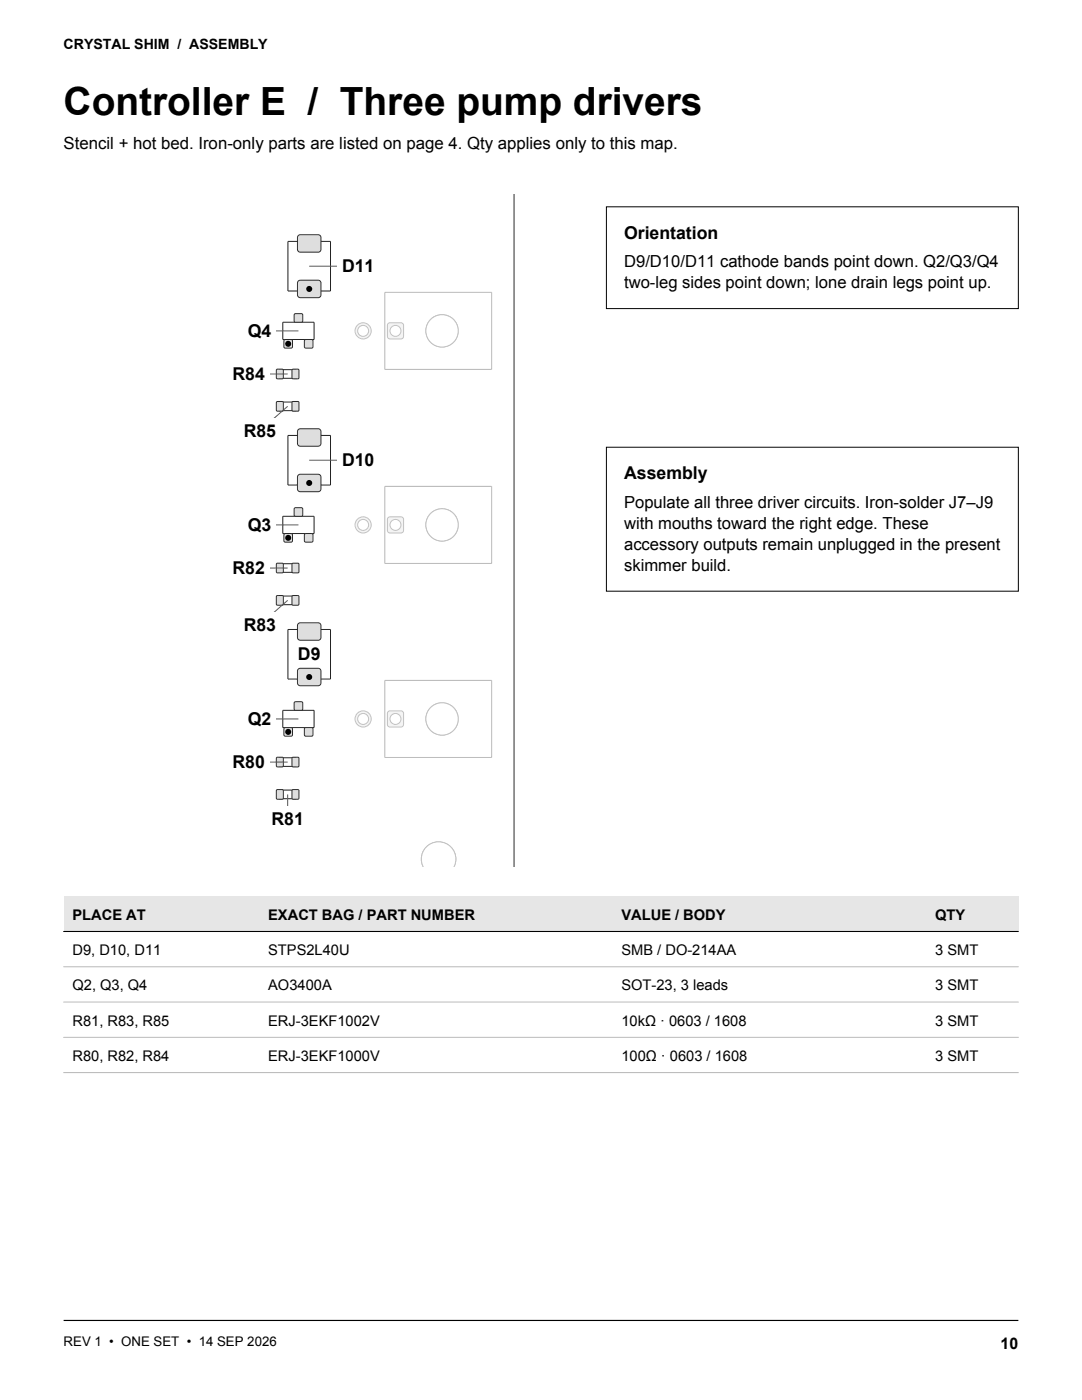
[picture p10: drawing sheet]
<svg xmlns="http://www.w3.org/2000/svg" width="216mm" height="279mm" viewBox="0 0 216 279" stroke-linecap="round" stroke-linejoin="round" font-family="sans-serif">
<defs><g id="words">
<text font-size="7.8" x="12.7" y="22.9">Controller E / Three pump drivers</text>
<g font-size="3.5">
<text x="124.5" y="47.6">Orientation</text>
<text x="68.2" y="54.3">D11</text>
<text x="49.4" y="67.2">Q4</text>
<text x="46.4" y="75.8">R84</text>
<text x="48.6" y="87.1">R85</text>
<text x="68.2" y="93">D10</text>
<text x="124.5" y="95.6">Assembly</text>
<text x="49.4" y="106">Q3</text>
<text x="46.4" y="114.6">R82</text>
<text x="48.6" y="125.9">R83</text>
<text x="59.4" y="131.8">D9</text>
<text x="49.4" y="144.7">Q2</text>
<text x="46.4" y="153.3">R80</text>
<text x="54.2" y="164.6">R81</text>
</g>
<text font-size="3.4" x="12.7" y="29.8">Stencil + hot bed. Iron-only parts are listed on page 4. Qty applies only to this map.</text>
<g font-size="3.3">
<text x="124.5" y="53.3">D9/D10/D11 cathode bands point down. Q2/Q3/Q4</text>
<text x="124.5" y="57.5">two-leg sides point down; lone drain legs point up.</text>
<text x="124.5" y="101.3">Populate all three driver circuits. Iron-solder J7–J9</text>
<text x="124.5" y="105.5">with mouths toward the right edge. These</text>
<text x="124.5" y="109.7">accessory outputs remain unplugged in the present</text>
<text x="124.5" y="113.9">skimmer build.</text>
</g>
<text font-size="3.2" x="199.7" y="269.2">10</text>
<g font-size="2.9">
<text x="14.5" y="183.6">PLACE AT</text>
<text x="53.5" y="183.6">EXACT BAG / PART NUMBER</text>
<text x="124" y="183.6">VALUE / BODY</text>
<text x="186.6" y="183.6">QTY</text>
<text x="14.5" y="190.6">D9, D10, D11</text>
<text x="53.5" y="190.6">STPS2L40U</text>
<text x="124" y="190.6">SMB / DO-214AA</text>
<text x="186.6" y="190.6">3 SMT</text>
<text x="14.5" y="197.6">Q2, Q3, Q4</text>
<text x="53.5" y="197.6">AO3400A</text>
<text x="124" y="197.6">SOT-23, 3 leads</text>
<text x="186.6" y="197.6">3 SMT</text>
<text x="14.5" y="204.7">R81, R83, R85</text>
<text x="53.5" y="204.7">ERJ-3EKF1002V</text>
<text x="124" y="204.7">10kΩ · 0603 / 1608</text>
<text x="186.6" y="204.7">3 SMT</text>
<text x="14.5" y="211.7">R80, R82, R84</text>
<text x="53.5" y="211.7">ERJ-3EKF1000V</text>
<text x="124" y="211.7">100Ω · 0603 / 1608</text>
<text x="186.6" y="211.7">3 SMT</text>
</g>
<text font-size="2.8" x="12.7" y="9.9">CRYSTAL SHIM / ASSEMBLY</text>
<text font-size="2.6" x="12.7" y="268.6">REV 1 • ONE SET • 14 SEP 2026</text>
</g></defs>
<path d="M12.7 263.5h190.5" fill="none" stroke="#000" stroke-width=".23"/>
<path d="M102.6 38.8v134.1" fill="none" stroke="#666" stroke-width=".28"/>
<path d="M57.5 86.9h8.5v9.9h-8.5z" fill="none" stroke="#242424" stroke-width=".2"/>
<g fill="#dedede" stroke="#2e2e2e" stroke-width=".2">
<path d="M59.4 94.9l.5-.3 3.9 .1 .2 .5v2.7l-.5 .2h-3.9l-.2-.5z" fill-rule="evenodd"/>
<path d="M59.4 85.8l.5-.2h3.9l.2 .5v2.7l-.5 .3-3.9-.1-.2-.5z" fill-rule="evenodd"/>
</g>
<circle cx="61.7" cy="96.4" r=".6" fill="#000"/>
<path d="M57.5 48.2h8.5v9.9h-8.5z" fill="none" stroke="#242424" stroke-width=".2"/>
<g fill="#dedede" stroke="#2e2e2e" stroke-width=".2">
<path d="M59.4 56.2l.5-.3 3.9 .1 .2 .5v2.6l-.5 .3-3.9-.1-.2-.5z" fill-rule="evenodd"/>
<path d="M59.4 47.1l.5-.3 3.9 .1 .2 .5v2.7l-.5 .2h-3.9l-.2-.5z" fill-rule="evenodd"/>
</g>
<circle cx="61.7" cy="57.7" r=".6" fill="#000"/>
<path d="M57.5 125.6h8.5v9.9h-8.5z" fill="none" stroke="#242424" stroke-width=".2"/>
<g fill="#dedede" stroke="#2e2e2e" stroke-width=".2">
<path d="M59.4 133.6l.5-.2h3.9l.2 .5v2.7l-.5 .3-3.9-.1-.2-.5z" fill-rule="evenodd"/>
<path d="M59.4 124.6l.5-.3 3.9 .1 .2 .4v2.7l-.5 .3-3.9-.1-.2-.5z" fill-rule="evenodd"/>
</g>
<circle cx="61.7" cy="135.1" r=".6" fill="#000"/>
<path d="M85.1 169a3.4 3.4 0 0 1 4.3-.4 3.4 3.4 0 0 1 1.3 4.2l-.3 .1h-5.7l-.4-.1a3.4 3.4 0 0 1 .8-3.8z" fill-rule="evenodd" fill="#f5f5f5" stroke="#c2c2c2" stroke-width=".2"/>
<path d="M85.1 169a3.4 3.4 0 0 1 4.3-.4 3.4 3.4 0 0 1 1.3 4.2l-.3 .1h-5.7l-.4-.1a3.4 3.4 0 0 1 .8-3.8z" fill-rule="evenodd" fill="#fff" stroke="#c2c2c2" stroke-width=".2"/>
<path d="M76.8 135.8h21.3v15.4h-21.3z" fill="none" stroke="#b8b8b8" stroke-width=".2"/>
<circle cx="88.2" cy="143.5" r="3.2" fill="#f5f5f5" stroke="#c2c2c2" stroke-width=".2"/>
<circle cx="88.2" cy="143.5" r="3.2" fill="#fff" stroke="#c2c2c2" stroke-width=".2"/>
<path d="M77.4 142.1l.4-.2h2.5l.2 .5v2.4l-.5 .3-2.4-.1-.3-.4z" fill-rule="evenodd" fill="#f5f5f5" stroke="#c2c2c2" stroke-width=".2"/>
<circle cx="78.9" cy="143.5" r="1.1" fill="#fff" stroke="#c2c2c2" stroke-width=".2"/>
<circle cx="72.5" cy="143.5" r="1.61" fill="#f5f5f5" stroke="#c2c2c2" stroke-width=".2"/>
<circle cx="72.5" cy="143.5" r="1.1" fill="#fff" stroke="#c2c2c2" stroke-width=".2"/>
<path d="M76.8 97.1h21.3v15.3h-21.3z" fill="none" stroke="#b8b8b8" stroke-width=".2"/>
<circle cx="88.2" cy="104.8" r="3.2" fill="#f5f5f5" stroke="#c2c2c2" stroke-width=".2"/>
<circle cx="88.2" cy="104.8" r="3.2" fill="#fff" stroke="#c2c2c2" stroke-width=".2"/>
<path d="M77.4 103.4l.4-.3 2.5 .1 .2 .5v2.4l-.5 .3-2.4-.1-.3-.4z" fill-rule="evenodd" fill="#f5f5f5" stroke="#c2c2c2" stroke-width=".2"/>
<circle cx="78.9" cy="104.8" r="1.1" fill="#fff" stroke="#c2c2c2" stroke-width=".2"/>
<circle cx="72.5" cy="104.8" r="1.61" fill="#f5f5f5" stroke="#c2c2c2" stroke-width=".2"/>
<circle cx="72.5" cy="104.8" r="1.1" fill="#fff" stroke="#c2c2c2" stroke-width=".2"/>
<path d="M76.8 58.3h21.3v15.4h-21.3z" fill="none" stroke="#b8b8b8" stroke-width=".2"/>
<circle cx="88.2" cy="66" r="3.2" fill="#f5f5f5" stroke="#c2c2c2" stroke-width=".2"/>
<circle cx="88.2" cy="66" r="3.2" fill="#fff" stroke="#c2c2c2" stroke-width=".2"/>
<path d="M77.4 64.7l.4-.3 2.5 .1 .2 .4v2.5l-.5 .2h-2.4l-.3-.5z" fill-rule="evenodd" fill="#f5f5f5" stroke="#c2c2c2" stroke-width=".2"/>
<circle cx="78.9" cy="66" r="1.1" fill="#fff" stroke="#c2c2c2" stroke-width=".2"/>
<circle cx="72.5" cy="66" r="1.61" fill="#f5f5f5" stroke="#c2c2c2" stroke-width=".2"/>
<circle cx="72.5" cy="66" r="1.1" fill="#fff" stroke="#c2c2c2" stroke-width=".2"/>
<path d="M56.4 141.8h6.3v3.4h-6.3z" fill="none" stroke="#242424" stroke-width=".2"/>
<g fill="#dedede" stroke="#2e2e2e" stroke-width=".2">
<path d="M56.7 145.3l.2-.1h1.3l.2 .3-.1 1.3-.2 .1h-1.3l-.2-.3z" fill-rule="evenodd"/>
<path d="M60.8 145.3l.2-.1h1.3l.2 .3-.1 1.3-.2 .1h-1.3l-.2-.3z" fill-rule="evenodd"/>
<path d="M58.7 140.2l.3-.2 1.3 .1 .1 .2v1.3l-.3 .2-1.3-.1-.1-.2z" fill-rule="evenodd"/>
</g>
<circle cx="57.5" cy="146.1" r=".6" fill="#000"/>
<path d="M56.4 103h6.3v3.5h-6.3z" fill="none" stroke="#242424" stroke-width=".2"/>
<g fill="#dedede" stroke="#2e2e2e" stroke-width=".2">
<path d="M56.7 106.6l.2-.1h1.3l.2 .3-.1 1.3-.2 .1h-1.3l-.2-.3z" fill-rule="evenodd"/>
<path d="M60.8 106.6l.2-.1h1.3l.2 .3-.1 1.3-.2 .1h-1.3l-.2-.3z" fill-rule="evenodd"/>
<path d="M58.7 101.5l.3-.2 1.3 .1 .1 .2v1.3l-.3 .1h-1.3l-.1-.2z" fill-rule="evenodd"/>
</g>
<circle cx="57.5" cy="107.3" r=".6" fill="#000"/>
<path d="M56.4 64.3h6.3v3.5h-6.3z" fill="none" stroke="#242424" stroke-width=".2"/>
<g fill="#dedede" stroke="#2e2e2e" stroke-width=".2">
<path d="M56.7 67.9l.2-.1h1.3l.2 .2-.1 1.3-.2 .2-1.3-.1-.2-.2z" fill-rule="evenodd"/>
<path d="M60.8 67.9l.2-.1h1.3l.2 .2-.1 1.3-.2 .2-1.3-.1-.2-.2z" fill-rule="evenodd"/>
<path d="M58.7 62.7l.3-.1h1.3l.1 .3v1.3l-.3 .1h-1.3l-.1-.3z" fill-rule="evenodd"/>
</g>
<circle cx="57.5" cy="68.6" r=".6" fill="#000"/>
<path d="M55.7 151.2h3.4v1.7h-3.4z" fill="none" stroke="#242424" stroke-width=".2"/>
<g fill="#dedede" stroke="#2e2e2e" stroke-width=".2">
<path d="M55.2 151.2h1.3v1.8h-1.3z" fill-rule="evenodd"/>
<path d="M58.3 151.2h1.3v1.8h-1.3z" fill-rule="evenodd"/>
</g>
<path d="M55.7 157.7h3.4v1.7h-3.4z" fill="none" stroke="#242424" stroke-width=".2"/>
<g fill="#dedede" stroke="#2e2e2e" stroke-width=".2">
<path d="M55.2 157.6h1.3v1.8h-1.3z" fill-rule="evenodd"/>
<path d="M58.3 157.6h1.3v1.8h-1.3z" fill-rule="evenodd"/>
</g>
<path d="M55.7 112.5h3.4v1.7h-3.4z" fill="none" stroke="#242424" stroke-width=".2"/>
<g fill="#dedede" stroke="#2e2e2e" stroke-width=".2">
<path d="M55.2 112.5h1.3v1.8h-1.3z" fill-rule="evenodd"/>
<path d="M58.3 112.5h1.3v1.8h-1.3z" fill-rule="evenodd"/>
</g>
<path d="M55.7 119h3.4v1.7h-3.4z" fill="none" stroke="#242424" stroke-width=".2"/>
<g fill="#dedede" stroke="#2e2e2e" stroke-width=".2">
<path d="M55.2 118.9h1.3v1.8h-1.3z" fill-rule="evenodd"/>
<path d="M58.3 118.9h1.3v1.8h-1.3z" fill-rule="evenodd"/>
</g>
<path d="M55.7 73.8h3.4v1.7h-3.4z" fill="none" stroke="#242424" stroke-width=".2"/>
<g fill="#dedede" stroke="#2e2e2e" stroke-width=".2">
<path d="M55.2 73.7h1.3v1.8h-1.3z" fill-rule="evenodd"/>
<path d="M58.3 73.7h1.3v1.8h-1.3z" fill-rule="evenodd"/>
</g>
<path d="M55.7 80.2h3.4v1.8h-3.4z" fill="none" stroke="#242424" stroke-width=".2"/>
<g fill="#dedede" stroke="#2e2e2e" stroke-width=".2">
<path d="M55.2 80.2h1.3v1.8h-1.3z" fill-rule="evenodd"/>
<path d="M58.3 80.2h1.3v1.8h-1.3z" fill-rule="evenodd"/>
</g>
<path d="M58.6 128.1h6.2v4.9h-6.2z" fill-rule="evenodd" fill="#fff"/>
<path d="M61.7 91.8h9.8" fill="none" stroke="#595959" stroke-width=".2"/>
<path d="M67.4 89.4h8.2v4.9h-8.2z" fill-rule="evenodd" fill="#fff"/>
<path d="M61.7 53.1h9.8" fill="none" stroke="#595959" stroke-width=".2"/>
<path d="M67.4 50.7h8.2v4.9h-8.2z" fill-rule="evenodd" fill="#fff"/>
<path d="M51.8 143.5h7.8" fill="none" stroke="#595959" stroke-width=".2"/>
<path d="M48.5 141h6.5v5h-6.5z" fill-rule="evenodd" fill="#fff"/>
<path d="M51.8 104.8h7.8" fill="none" stroke="#595959" stroke-width=".2"/>
<path d="M48.5 102.3h6.5v4.9h-6.5z" fill-rule="evenodd" fill="#fff"/>
<path d="M51.8 66h7.8" fill="none" stroke="#595959" stroke-width=".2"/>
<path d="M48.5 63.6h6.5v4.9h-6.5z" fill-rule="evenodd" fill="#fff"/>
<path d="M49.6 152.1h7.8" fill="none" stroke="#595959" stroke-width=".2"/>
<path d="M45.5 149.6h8.2v5h-8.2z" fill-rule="evenodd" fill="#fff"/>
<path d="M57.4 158.5v4.9" fill="none" stroke="#595959" stroke-width=".2"/>
<path d="M53.3 160.9h8.2v5h-8.2z" fill-rule="evenodd" fill="#fff"/>
<path d="M49.6 113.4h7.8" fill="none" stroke="#595959" stroke-width=".2"/>
<path d="M45.5 110.9h8.2v4.9h-8.2z" fill-rule="evenodd" fill="#fff"/>
<path d="M57.4 119.8l-5.5 4.9" fill="none" stroke="#595959" stroke-width=".2"/>
<path d="M47.8 122.2h8.2v4.9h-8.2z" fill-rule="evenodd" fill="#fff"/>
<path d="M49.6 74.6h7.8" fill="none" stroke="#595959" stroke-width=".2"/>
<path d="M45.5 72.2h8.2v4.9h-8.2z" fill-rule="evenodd" fill="#fff"/>
<path d="M57.4 81.1l-5.5 4.8" fill="none" stroke="#595959" stroke-width=".2"/>
<path d="M47.8 83.5h8.2v4.9h-8.2z" fill-rule="evenodd" fill="#fff"/>
<path d="M121 41.3h82.2v20.3h-82.2zM121 89.3h82.2v28.7h-82.2z" fill="none" stroke="#000" stroke-width=".2"/>
<path d="M12.7 178.9h190.5v7h-190.5z" fill-rule="evenodd" fill="#e6e6e6"/>
<path d="M12.7 185.9h190.5" fill="none" stroke="#000" stroke-width=".21"/>
<path d="M12.7 192.9h190.5M12.7 200h190.5M12.7 207h190.5M12.7 214.1h190.5" fill="none" stroke="#b8b8b8" stroke-width=".2"/>
<use href="#words"/>
</svg>
